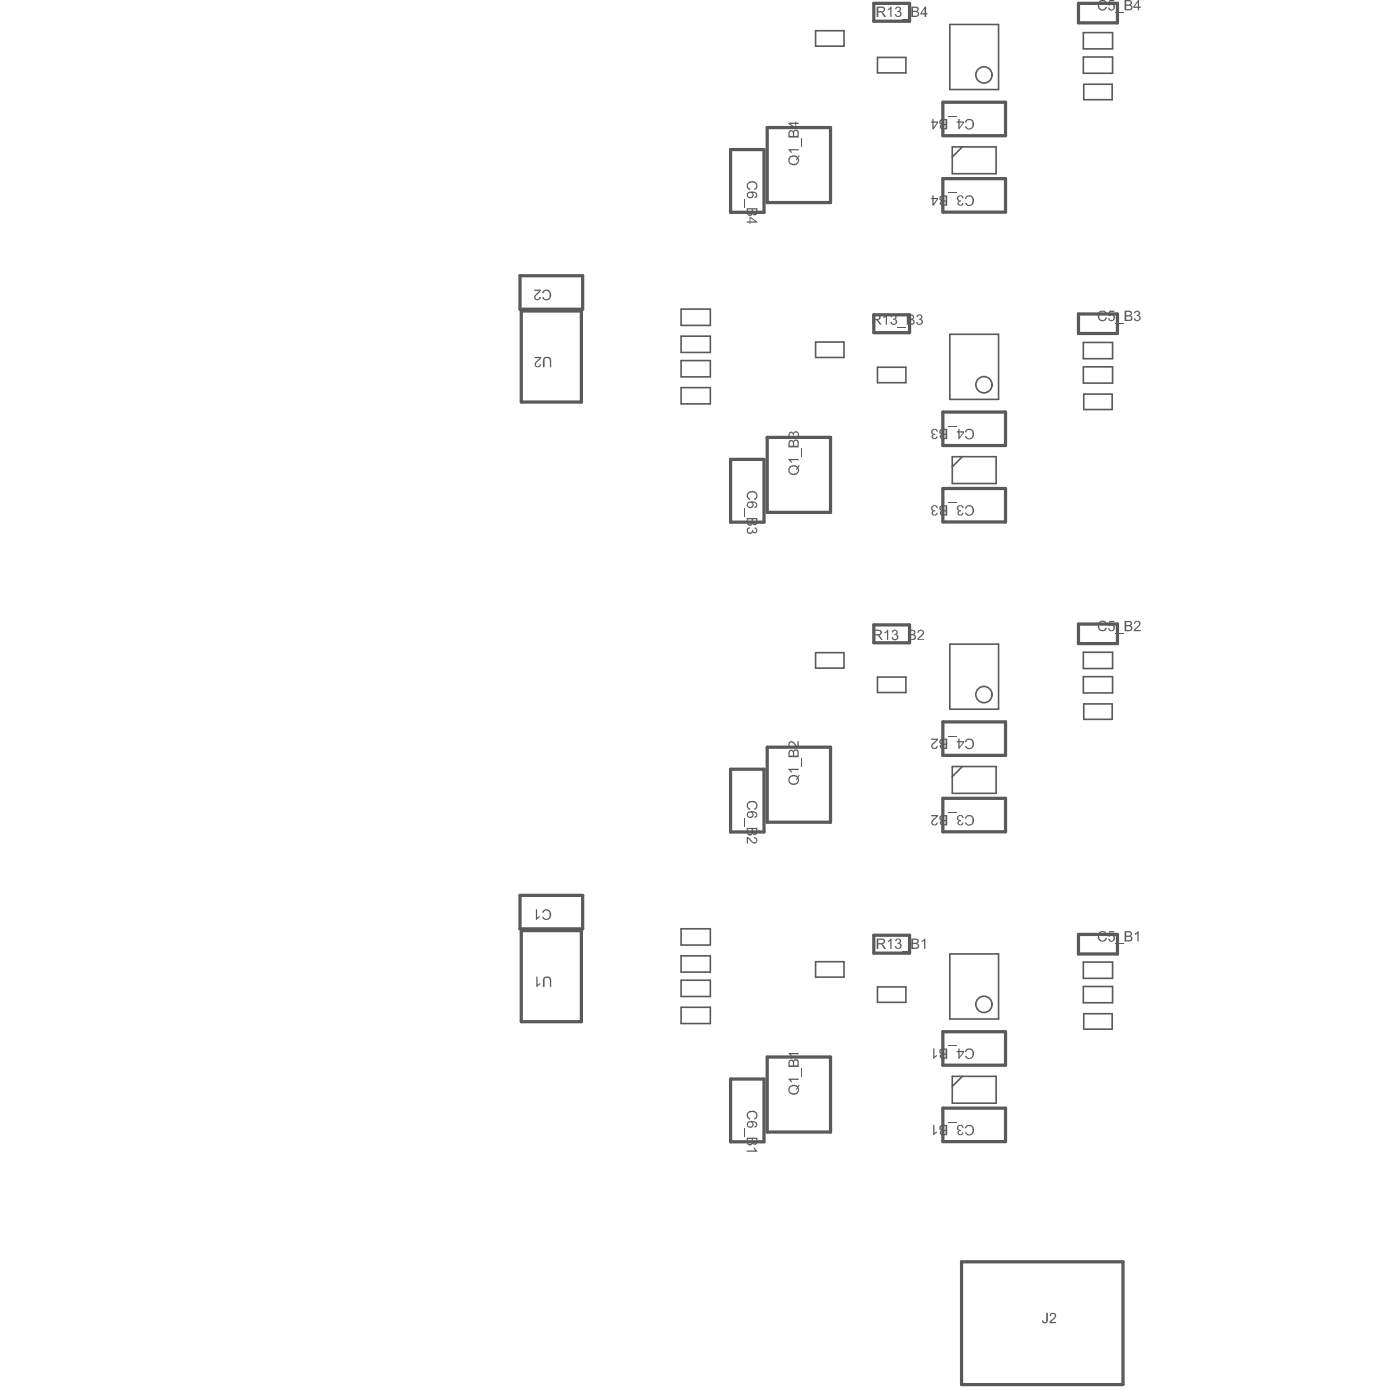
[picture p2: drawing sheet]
<svg xmlns="http://www.w3.org/2000/svg" width="286mm" height="284mm" viewBox="0 0 286 284" stroke-linecap="round" stroke-linejoin="round" font-family="sans-serif">
<g fill="none" stroke="#5a5a5a" stroke-width=".66">
<path d="M178.8 .7h7.3v3.6h-7.3zM220.7 .7h7.9v4h-7.9zM149.5 30.6h6.8v12.8h-6.8zM157 26.1h12.9v15.3h-12.9zM192.9 20.9h12.8v6.9h-12.8zM192.9 36.5h12.8v6.9h-12.8zM106.4 56.4h12.8v6.9h-12.8zM106.7 63.6h12.3v18.6h-12.3zM178.8 64.4h7.3v3.7h-7.3zM220.7 64.2h7.9v4h-7.9zM149.5 94h6.8v12.8h-6.8zM157 89.5h12.9v15.3h-12.9z"/>
<path d="M192.9 84.3h12.8v6.8h-12.8zM192.9 99.9h12.8v6.9h-12.8zM178.8 127.8h7.3v3.7h-7.3zM220.7 127.7h7.9v4h-7.9zM149.5 157.4h6.8v12.8h-6.8zM157 152.8h12.9v15.4h-12.9zM192.9 147.7h12.8v6.8h-12.8zM192.9 163.3h12.8v6.9h-12.8zM106.4 183.2h12.8v6.8h-12.8zM106.7 190.4h12.3v18.6h-12.3zM178.8 191.3h7.3v3.7h-7.3zM220.7 191.2h7.9v3.9h-7.9z"/>
<path d="M157 216.2h12.9v15.4h-12.9zM192.9 211h12.8v6.9h-12.8zM149.5 220.7h6.8v12.9h-6.8zM192.9 226.7h12.8v6.8h-12.8zM196.7 258.1h33.1v25.1h-33.1z"/>
</g>
<g fill="none" stroke="#5a5a5a" stroke-width=".33">
<path d="M166.9 6.3h5.8v3.1h-5.8zM179.5 11.7h5.9v3.2h-5.9zM194.3 5h10v13.3h-10zM221.7 6.7h5.9v3.3h-5.9zM221.7 11.7h5.9v3.3h-5.9zM221.7 17.2h5.9v3.2h-5.9zM194.8 30h9v5.5h-9zM196.9 30l-2.1 2.1M139.4 63.2h5.9v3.4h-5.9zM139.4 68.8h5.9v3.3h-5.9zM139.4 73.8h5.9v3.3h-5.9zM139.4 79.3h5.9v3.3h-5.9z"/>
<path d="M166.9 70h5.8v3.1h-5.8zM179.5 75.1h5.9v3.2h-5.9zM194.3 68.4h10v13.3h-10zM221.7 70.1h5.9v3.3h-5.9zM221.7 75h5.9v3.4h-5.9zM194.8 93.4h9v5.5h-9zM196.9 93.4l-2.1 2.1M221.7 80.6h5.9v3.2h-5.9zM166.9 133.5h5.8v3.2h-5.8zM179.5 138.5h5.9v3.2h-5.9zM194.3 131.8h10v13.3h-10zM221.7 133.4h5.9v3.4h-5.9z"/>
<path d="M221.7 138.4h5.9v3.3h-5.9zM194.8 156.8h9v5.5h-9zM196.9 156.8l-2.1 2.1M221.7 144h5.9v3.2h-5.9zM139.4 190h5.9v3.3h-5.9zM139.4 195.5h5.9v3.4h-5.9zM166.9 196.7h5.8v3.2h-5.8zM194.3 195.1h10v13.4h-10zM221.7 196.8h5.9v3.3h-5.9zM139.4 200.5h5.9v3.3h-5.9zM139.4 206h5.9v3.4h-5.9zM179.5 201.9h5.9v3.1h-5.9z"/>
<path d="M221.7 201.8h5.9v3.3h-5.9zM221.7 207.4h5.9v3.1h-5.9zM194.8 220.2h9v5.5h-9zM196.9 220.2l-2.1 2"/>
</g>
<g fill="#5a5a5a">
<path d="M214.1 268.6h.3v1.4a.59 .59 0 0 1-.5 .7 .59 .59 0 0 1-.7-.6h.3l.1 .2a.31 .31 0 0 0 .4 .1 .31 .31 0 0 0 .1-.4z"/>
<path d="M215 268.6a.69 .69 0 0 1 1 .2 .69 .69 0 0 1-.3 1l-.6 .6h1v.3h-1.4v-.3l.4-.4a1.08 1.08 0 0 0 .7-1 .47 .47 0 0 0-.5-.2 .47 .47 0 0 0-.3 .4l-.3-.1z"/>
<path d="M153.2 163.9h.2a1.03 1.03 0 0 1 1.3 .2 1.03 1.03 0 0 1 .1 1.3l-.2 .2h-.2l-.1-.2a.7 .7 0 0 0 .3-.9 .7 .7 0 0 0-.9-.4 .64 .64 0 0 0-.7 .6 .64 .64 0 0 0 .5 .7v.3a1.01 1.01 0 0 1-.7-.8 1.01 1.01 0 0 1 .4-1z"/>
<path d="M152.3 167.4h.1v1.8h-.1z"/>
<path d="M152.8 171.2l.4 .1 .4 .4a.94 .94 0 0 0 1 .5l.1-.5-.4-.2v-.3a.69 .69 0 0 1 .7 .8 .69 .69 0 0 1-.9 .6l-1-1.1-.1 1.1h-.2z"/>
<path d="M153.2 100.6h.2a1.03 1.03 0 0 1 1.3 .1 1.03 1.03 0 0 1 .1 1.3l-.2 .3h-.2l-.1-.3a.7 .7 0 0 0 .3-.9 .7 .7 0 0 0-.9-.4 .64 .64 0 0 0-.7 .6 .64 .64 0 0 0 .5 .7v.3a1.01 1.01 0 0 1-.7-.8 1.01 1.01 0 0 1 .4-.9z"/>
<path d="M152.3 104h.1v1.8h-.1z"/>
<path d="M153 107.9l.4-.1 .1 .3a.45 .45 0 0 0-.6 .4 .45 .45 0 0 0 .6 .5 .45 .45 0 0 0 .3-.7l.3 .1a.36 .36 0 0 0 .2 .5 .36 .36 0 0 0 .5-.3 .36 .36 0 0 0-.4-.4v-.4a.64 .64 0 0 1 .6 .8 .64 .64 0 0 1-.8 .5l-.2-.3a.63 .63 0 0 1-.9 .4 .63 .63 0 0 1-.2-.9z"/>
<path d="M161.3 157.3h2.1v.2h-1.6l.3 .4-.3 .1z"/>
<path d="M163.8 155.1h.2v1.7h-.2z"/>
<path d="M161.6 151.7a1.12 1.12 0 0 1 1.2 .6l.4 .3v-1h.2v1.4l-.4-.1-.3-.4a.91 .91 0 0 0-1.1-.6v.3a.26 .26 0 0 0-.1 .3 .26 .26 0 0 0 .3 .1l.2 .1-.1 .3a.71 .71 0 0 1-.6-.6 .71 .71 0 0 1 .3-.7z"/>
<path d="M161.3 93.9h2.1v.2h-1.6l.3 .5h-.3z"/>
<path d="M163.8 91.7h.2v1.7h-.2z"/>
<path d="M161.6 88.3h.5l.1 .3a.67 .67 0 0 1 1.2-.1 .67 .67 0 0 1-.5 1.1l-.1-.3a.42 .42 0 0 0 .4-.5 .42 .42 0 0 0-.6-.2l-.2 .1v.4h-.2a.38 .38 0 0 0-.2-.5 .38 .38 0 0 0-.5 .3 .38 .38 0 0 0 .4 .4v.3a.7 .7 0 0 1-.5-.6 .7 .7 0 0 1 .2-.7z"/>
<path d="M181.7 1.8l.7-.4v2.1h-.2v-1.7l-.5 .3z"/>
<path d="M183.3 1.4a.6 .6 0 0 1 .9 .1 .6 .6 0 0 1-.1 .9 .5 .5 0 0 1 .4 .4 .5 .5 0 0 1-.2 .5 .66 .66 0 0 1-.8 .2 .66 .66 0 0 1-.4-.6h.2a.43 .43 0 0 0 .6 .4 .43 .43 0 0 0 .3-.6 .43 .43 0 0 0-.6-.2l.1-.3a.33 .33 0 0 0 .4-.3 .33 .33 0 0 0-.3-.3 .33 .33 0 0 0-.4 .3h-.3z"/>
<path d="M184.6 3.9h1.7v.2h-1.7z"/>
<path d="M197.8 230.2h.1a1.04 1.04 0 0 1 1.3 .4 1.04 1.04 0 0 1-.2 1.4 .85 .85 0 0 1-.9 .3 .85 .85 0 0 1-.7-.7h.3a.72 .72 0 0 0 1 .3 .72 .72 0 0 0 .3-.9 .64 .64 0 0 0-.6-.7 .64 .64 0 0 0-.7 .6l-.3-.1v-.2z"/>
<path d="M196 230.2a.74 .74 0 0 1 1.2 .5h-.3a.43 .43 0 0 0-.5-.4 .43 .43 0 0 0-.3 .6 .43 .43 0 0 0 .6 .2l-.1 .3a.35 .35 0 0 0-.4 .3 .35 .35 0 0 0 .3 .4 .35 .35 0 0 0 .3-.5l.4 .1a.65 .65 0 0 1-.8 .5 .65 .65 0 0 1-.5-.7l.3-.2a.61 .61 0 0 1-.5-.5 .61 .61 0 0 1 .3-.6z"/>
<path d="M194 229.5h1.7v.2h-1.7z"/>
<path d="M190.9 230.1h.3v1.7l.5-.3v.2l-.6 .5h-.2z"/>
<path d="M197.8 166.8h.1a1.04 1.04 0 0 1 1.3 .5 1.04 1.04 0 0 1-.2 1.3 .85 .85 0 0 1-.9 .3 .85 .85 0 0 1-.7-.7h.3a.72 .72 0 0 0 1 .4 .72 .72 0 0 0 .3-1 .64 .64 0 0 0-.6-.6 .64 .64 0 0 0-.7 .5l-.3-.1v-.2z"/>
<path d="M196 166.8a.74 .74 0 0 1 1.2 .5h-.3a.43 .43 0 0 0-.5-.4 .43 .43 0 0 0-.3 .6 .43 .43 0 0 0 .6 .2l-.1 .3a.35 .35 0 0 0-.4 .3 .35 .35 0 0 0 .3 .4 .35 .35 0 0 0 .3-.5l.4 .1a.65 .65 0 0 1-.8 .5 .65 .65 0 0 1-.5-.7l.3-.2a.61 .61 0 0 1-.5-.5 .61 .61 0 0 1 .3-.6z"/>
<path d="M194 166.1h1.7v.2h-1.7z"/>
<path d="M190.5 166.7h1.5l-.1 .4-.5 .5a.74 .74 0 0 0-.5 .8v.1a.4 .4 0 0 0 .5 .1 .4 .4 0 0 0 .2-.4h.3a.68 .68 0 0 1-1.1 .6 .68 .68 0 0 1 .1-1.2l.6-.6h-1z"/>
<path d="M197.8 103.4h.1a1.04 1.04 0 0 1 1.3 .5 1.04 1.04 0 0 1-.2 1.3 .85 .85 0 0 1-.9 .3 .85 .85 0 0 1-.7-.6h.3a.72 .72 0 0 0 1 .3 .72 .72 0 0 0 .3-1 .64 .64 0 0 0-.6-.6 .64 .64 0 0 0-.7 .5l-.3-.1v-.1z"/>
<path d="M196 103.4a.74 .74 0 0 1 1.2 .5h-.3a.43 .43 0 0 0-.5-.4 .43 .43 0 0 0-.3 .6 .43 .43 0 0 0 .6 .3l-.1 .2a.35 .35 0 0 0-.4 .3 .35 .35 0 0 0 .3 .4 .35 .35 0 0 0 .3-.4l.4 .1a.65 .65 0 0 1-.8 .5 .65 .65 0 0 1-.5-.8l.3-.2a.61 .61 0 0 1-.5-.5 .61 .61 0 0 1 .3-.6z"/>
<path d="M194 102.8h1.7v.1h-1.7z"/>
<path d="M190.8 103.4a.66 .66 0 0 1 .7-.1 .66 .66 0 0 1 .4 .6h-.3a.41 .41 0 0 0-.5-.3 .41 .41 0 0 0-.3 .5 .41 .41 0 0 0 .6 .3v.2a.36 .36 0 0 0-.5 .3 .36 .36 0 0 0 .3 .4 .36 .36 0 0 0 .4-.3h.3a.64 .64 0 0 1-.7 .5 .64 .64 0 0 1-.6-.7l.3-.3a.61 .61 0 0 1-.4-.5 .61 .61 0 0 1 .3-.6z"/>
<path d="M197.8 40.1h.1a1.04 1.04 0 0 1 1.3 .4 1.04 1.04 0 0 1-.2 1.3 .85 .85 0 0 1-.9 .4 .85 .85 0 0 1-.7-.7h.3a.72 .72 0 0 0 1 .3 .72 .72 0 0 0 .3-1 .64 .64 0 0 0-.6-.6 .64 .64 0 0 0-.7 .5l-.3-.1v-.1z"/>
<path d="M196 40.1a.74 .74 0 0 1 1.2 .5h-.3a.43 .43 0 0 0-.5-.4 .43 .43 0 0 0-.3 .5 .43 .43 0 0 0 .6 .3l-.1 .2a.35 .35 0 0 0-.4 .4 .35 .35 0 0 0 .3 .3 .35 .35 0 0 0 .3-.4l.4 .1a.65 .65 0 0 1-.8 .5 .65 .65 0 0 1-.5-.8l.3-.1a.61 .61 0 0 1-.5-.5 .61 .61 0 0 1 .3-.6z"/>
<path d="M194 39.4h1.7v.1h-1.7z"/>
<path d="M197.8 214.6h.1a1.04 1.04 0 0 1 1.3 .4 1.04 1.04 0 0 1-.2 1.3 .85 .85 0 0 1-.9 .4 .85 .85 0 0 1-.7-.7h.3a.72 .72 0 0 0 1 .3 .72 .72 0 0 0 .3-1 .64 .64 0 0 0-.6-.6 .64 .64 0 0 0-.7 .5l-.3-.1v-.1z"/>
<path d="M194 213.9h1.7v.2h-1.7z"/>
<path d="M190.9 214.5h.3v1.7l.5-.4v.3l-.6 .5h-.2z"/>
<path d="M197.8 151.2h.1a1.04 1.04 0 0 1 1.3 .4 1.04 1.04 0 0 1-.2 1.4 .85 .85 0 0 1-.9 .3 .85 .85 0 0 1-.7-.7h.3a.72 .72 0 0 0 1 .3 .72 .72 0 0 0 .3-1 .64 .64 0 0 0-.6-.6 .64 .64 0 0 0-.7 .6l-.3-.1v-.2z"/>
<path d="M194 150.5h1.7v.2h-1.7z"/>
<path d="M190.5 151.1h1.5l-.1 .3-.5 .5a.74 .74 0 0 0-.5 .9v.1a.4 .4 0 0 0 .5 .1 .4 .4 0 0 0 .2-.4h.3a.68 .68 0 0 1-1.1 .5 .68 .68 0 0 1 .1-1.2l.6-.6h-1z"/>
<path d="M197.8 87.8h.1a1.04 1.04 0 0 1 1.3 .5 1.04 1.04 0 0 1-.2 1.3 .85 .85 0 0 1-.9 .3 .85 .85 0 0 1-.7-.7h.3a.72 .72 0 0 0 1 .4 .72 .72 0 0 0 .3-1 .64 .64 0 0 0-.6-.6 .64 .64 0 0 0-.7 .5l-.3-.1v-.2z"/>
<path d="M194 87.1h1.7v.2h-1.7z"/>
<path d="M190.8 87.8a.66 .66 0 0 1 .7-.1 .66 .66 0 0 1 .4 .6h-.3a.41 .41 0 0 0-.5-.4 .41 .41 0 0 0-.3 .6 .41 .41 0 0 0 .6 .2v.3a.36 .36 0 0 0-.5 .3 .36 .36 0 0 0 .3 .4 .36 .36 0 0 0 .4-.4h.3a.64 .64 0 0 1-.7 .5 .64 .64 0 0 1-.6-.6l.3-.3a.61 .61 0 0 1-.4-.5 .61 .61 0 0 1 .3-.6z"/>
<path d="M197.8 24.4h.1a1.04 1.04 0 0 1 1.3 .5 1.04 1.04 0 0 1-.2 1.3 .85 .85 0 0 1-.9 .3 .85 .85 0 0 1-.7-.6h.3a.72 .72 0 0 0 1 .3 .72 .72 0 0 0 .3-1 .64 .64 0 0 0-.6-.6 .64 .64 0 0 0-.7 .5l-.3-.1v-.2z"/>
<path d="M194 23.7h1.7v.2h-1.7z"/>
<path d="M225 190.6h.1a.92 .92 0 0 1 1.4 .5h-.4a.61 .61 0 0 0-.6-.4 .61 .61 0 0 0-.5 .6 .75 .75 0 0 0 .1 .8 .75 .75 0 0 0 .8 .2l.3-.5 .3 .1a.91 .91 0 0 1-1.4 .6 1.25 1.25 0 0 1-.1-1.9z"/>
<path d="M227 190.5h1v.2h-.8l-.1 .6a.72 .72 0 0 1 1 .3 .72 .72 0 0 1-.3 1 .72 .72 0 0 1-1-.4l-.1-.1 .3-.1a.46 .46 0 0 0 .7 .3 .46 .46 0 0 0-.1-.8l-.4-.1-.2 .3-.2-.1z"/>
<path d="M228.2 193h1.7v.2h-1.7z"/>
<path d="M232.3 190.9l.7-.4v2.1h-.3v-1.6l-.5 .2z"/>
<path d="M224.9 127.2a.96 .96 0 0 1 1.5 .2l.1 .2h-.4a.61 .61 0 0 0-.7-.4 .61 .61 0 0 0-.4 .7h-.1a.85 .85 0 0 0 .4 .9 .65 .65 0 0 0 .9-.4h.3a.97 .97 0 0 1-1.3 .7 .97 .97 0 0 1-.6-1.2z"/>
<path d="M227 127h1v.3h-.8l-.1 .6a.7 .7 0 0 1 1 .5 .7 .7 0 0 1-.9 .7l-.5-.4v-.2h.3a.46 .46 0 0 0 .7 .3 .46 .46 0 0 0 0-.7l-.1-.2-.8 .2z"/>
<path d="M228.2 129.5h1.7v.2h-1.7z"/>
<path d="M232.2 127.1a.67 .67 0 0 1 .9 0 .67 .67 0 0 1 .1 .8l-.9 1h1.1v.2h-1.4a.88 .88 0 0 1 .6-.8 .86 .86 0 0 0 .4-1l-.4-.1-.3 .4h-.3z"/>
<path d="M225 63.6h.1a.92 .92 0 0 1 1.4 .5h-.4a.68 .68 0 0 0-.7-.3 .68 .68 0 0 0-.5 .7 .73 .73 0 0 0 .3 .8 .73 .73 0 0 0 .9-.1l.1-.3 .3 .1a.94 .94 0 0 1-1.1 .7 .94 .94 0 0 1-.8-1.1l.1-.6z"/>
<path d="M227 63.5h1v.3h-.8l-.1 .6a.73 .73 0 0 1 .9 .2 .73 .73 0 0 1-.1 1 .89 .89 0 0 1-1.2-.4l.3-.1a.46 .46 0 0 0 .7 .3 .46 .46 0 0 0-.1-.8 .37 .37 0 0 0-.6 .1l-.2-.1z"/>
<path d="M228.2 66.1h1.7v.2h-1.7z"/>
<path d="M232.3 63.6a.58 .58 0 0 1 .9 .1 .58 .58 0 0 1-.2 .9 .56 .56 0 0 1 .4 .6 .56 .56 0 0 1-.6 .5 .74 .74 0 0 1-.8-.5l.3-.1a.43 .43 0 0 0 .5 .4 .43 .43 0 0 0 .3-.6 .43 .43 0 0 0-.5-.3v-.1a.38 .38 0 0 0 .4-.3 .38 .38 0 0 0-.3-.5 .38 .38 0 0 0-.4 .4h-.3z"/>
<path d="M225 .1h.1a.92 .92 0 0 1 1.4 .5l-.4 .1a.66 .66 0 0 0-.7-.4 .66 .66 0 0 0-.5 .7 .74 .74 0 0 0 .8 .9l.4-.1 .1-.4h.3a.94 .94 0 0 1-1.1 .8 .94 .94 0 0 1-.8-1.1 .85 .85 0 0 1 .4-.9z"/>
<path d="M227 0h1v.3h-.8l-.1 .5a.72 .72 0 0 1 1.1 .7 .72 .72 0 0 1-1.2 .5l-.3-.3 .3-.2a.46 .46 0 0 0 .6 .4 .46 .46 0 0 0 .3-.6 .46 .46 0 0 0-.7-.3l-.2 .2-.2-.1z"/>
<path d="M228.2 2.5h1.7v.2h-1.7z"/>
<path d="M153.2 227.3h.2a1.03 1.03 0 0 1 1.3 .1 1.03 1.03 0 0 1 .1 1.4l-.2 .2h-.2l-.1-.2a.7 .7 0 0 0 .3-1 .7 .7 0 0 0-.9-.3 .64 .64 0 0 0-.7 .5 .64 .64 0 0 0 .5 .8v.3a1.01 1.01 0 0 1-.7-.8 1.01 1.01 0 0 1 .4-1z"/>
<path d="M152.3 230.8h.1v1.8h-.1z"/>
<path d="M152.8 235.3h1.7l-.4-.5h.3l.6 .8h-2.2z"/>
<path d="M153.2 37.2h.2a1.03 1.03 0 0 1 1.3 .1 1.03 1.03 0 0 1 .1 1.3l-.2 .3h-.2l-.1-.3a.7 .7 0 0 0 .3-.9 .7 .7 0 0 0-.9-.3 .64 .64 0 0 0-.7 .5 .64 .64 0 0 0 .5 .7v.4a1.01 1.01 0 0 1-.7-.9 1.01 1.01 0 0 1 .4-.9z"/>
<path d="M152.3 40.6h.1v1.8h-.1z"/>
<path d="M161.3 220.6h2.1v.3h-1.6l.3 .4-.3 .1z"/>
<path d="M163.8 218.4h.2v1.7h-.2z"/>
<path d="M161.3 215.4h2.1v.3h-1.6l.3 .3v.2h-.3z"/>
<path d="M161.3 30.5h2.1v.3h-1.6l.3 .4-.3 .1z"/>
<path d="M163.8 28.3h.2v1.7h-.2z"/>
<path d="M181.7 192.4l.7-.4v2.1h-.2v-1.7l-.5 .4z"/>
<path d="M183.3 192.1a.6 .6 0 0 1 .9 0 .6 .6 0 0 1 0 .8h-.1a.68 .68 0 0 1 .1 1.1 .68 .68 0 0 1-1.1-.3v-.2h.2a.41 .41 0 0 0 .5 .4 .41 .41 0 0 0 .3-.5 .41 .41 0 0 0-.5-.3l.1-.3a.33 .33 0 0 0 .4-.2 .33 .33 0 0 0-.3-.4 .33 .33 0 0 0-.4 .3h-.3z"/>
<path d="M184.6 194.5h1.7v.2h-1.7z"/>
<path d="M188.7 192.4l.6-.4v2.1h-.2v-1.7l-.5 .4z"/>
<path d="M181 129.3l.7-.5v2.1h-.2v-1.6l-.5 .3z"/>
<path d="M182.8 128.9a.57 .57 0 0 1 .8 .1 .57 .57 0 0 1-.2 .8 .63 .63 0 0 1 .4 .8 .63 .63 0 0 1-.8 .4l-.5-.4-.1-.2 .3-.1a.45 .45 0 0 0 .4 .5 .45 .45 0 0 0 .4-.5 .45 .45 0 0 0-.6-.3l.1-.3a.36 .36 0 0 0 .5-.3 .36 .36 0 0 0-.4-.4 .36 .36 0 0 0-.3 .4h-.3v-.3z"/>
<path d="M183.9 131.3h1.7v.2h-1.7z"/>
<path d="M188 128.9a.7 .7 0 0 1 .9 .1 .7 .7 0 0 1-.1 1l-.6 .4-.1 .3h1v.2h-1.5l.4-.6a1.27 1.27 0 0 0 .8-1l-.4-.3a.34 .34 0 0 0-.4 .5h-.3z"/>
<path d="M180.7 64.8l.8-.5v2.1h-.3v-1.6l-.3 .3h-.2z"/>
<path d="M182.4 64.4a.6 .6 0 0 1 .8 0 .6 .6 0 0 1 .1 .8l-.1 .1a.56 .56 0 0 1 .4 .6 .56 .56 0 0 1-.6 .5 .74 .74 0 0 1-.8-.5l.2-.1a.43 .43 0 0 0 .5 .4 .43 .43 0 0 0 .4-.5 .43 .43 0 0 0-.6-.3l.1-.2a.38 .38 0 0 0 .4-.3 .38 .38 0 0 0-.4-.4l-.2 .1-.1 .3-.3-.1z"/>
<path d="M183.7 66.8h1.7v.2h-1.7z"/>
<path d="M187.7 64.4a.58 .58 0 0 1 .9 .1 .58 .58 0 0 1-.2 .8 .53 .53 0 0 1 .4 .5 .53 .53 0 0 1-.3 .5 .64 .64 0 0 1-1-.4l.2-.1a.41 .41 0 0 0 .5 .4 .41 .41 0 0 0 .3-.5 .41 .41 0 0 0-.5-.3v-.2a.37 .37 0 0 0 .4-.2 .37 .37 0 0 0-.2-.4h-.3l-.2 .3-.2-.1z"/>
<path d="M111.3 73.1a.9 .9 0 0 1 1-.1 .9 .9 0 0 1 .5 .9v1.2h-.3v-1.2a.57 .57 0 0 0-.4-.6 .57 .57 0 0 0-.7 .3v1.5h-.3v-1.5z"/>
<path d="M109.4 73h1.3l-.1 .5-.4 .3a.99 .99 0 0 0-.5 1.1h.6l.1-.4h.3a.69 .69 0 0 1-.8 .6 .69 .69 0 0 1-.5-.8l1-1h-1z"/>
<path d="M111.3 199.9a.9 .9 0 0 1 1-.1 .9 .9 0 0 1 .5 .9v1.2h-.3v-1.3a.57 .57 0 0 0-.4-.6 .57 .57 0 0 0-.7 .4v1.5h-.3v-1.5z"/>
<path d="M109.7 199.8h.3v1.7l.6-.4v.3l-.5 .2-.1 .3h-.3z"/>
<path d="M111.2 59.4h.1a.99 .99 0 0 1 1 0 .99 .99 0 0 1 .5 1 .96 .96 0 0 1-.8 1 .96 .96 0 0 1-1.1-.6h.3a.7 .7 0 0 0 .9 .3 .7 .7 0 0 0 .3-.9 .64 .64 0 0 0-.5-.7 .64 .64 0 0 0-.7 .5l-.3-.1z"/>
<path d="M109.3 59.2h1.4l-.1 .5-.4 .4a.95 .95 0 0 0-.5 1l.5 .1 .1-.4h.4a.67 .67 0 0 1-.9 .6 .67 .67 0 0 1-.3-1.1l.8-.8h-1z"/>
<path d="M111.2 186.2h.1a.99 .99 0 0 1 1 0 .99 .99 0 0 1 .5 1 .96 .96 0 0 1-.8 1 .96 .96 0 0 1-1.1-.6l.3-.1a.7 .7 0 0 0 .9 .4 .7 .7 0 0 0 .3-1 .64 .64 0 0 0-.5-.7 .64 .64 0 0 0-.7 .6l-.3-.1z"/>
<path d="M109.7 186h.2v1.7l.5-.4v.4l-.6 .5h-.1z"/>
<path d="M153 166.1h.2a1.36 1.36 0 0 1 1.8 .5l-.3 .6-.3 .1v-.2a.46 .46 0 0 0 .3-.6 .46 .46 0 0 0-.6-.3h-.2a.64 .64 0 0 1 .1 1 .64 .64 0 0 1-1 0l-.2-.4v-.3zM153 166.6a.5 .5 0 0 0 1 0 .5 .5 0 0 0-1 0z"/>
<path d="M154.1 169.6v.5a.35 .35 0 0 0 .3 .4 .35 .35 0 0 0 .3-.4v-.5zM153 169.6v.6a.39 .39 0 0 0 .5 .4 .39 .39 0 0 0 .3-.5v-.5zM152.8 169.3h2.2v.9a.55 .55 0 0 1-.4 .6 .55 .55 0 0 1-.6-.3 .58 .58 0 0 1-.7 .4 .58 .58 0 0 1-.4-.7z"/>
<path d="M153 102.7h.2a1.36 1.36 0 0 1 1.8 .5l-.3 .7h-.3v-.2a.46 .46 0 0 0 .3-.6 .46 .46 0 0 0-.6-.3h-.2a.64 .64 0 0 1 .1 1 .64 .64 0 0 1-1 0l-.2-.4v-.3zM153 103.3a.5 .5 0 0 0 1 0 .5 .5 0 0 0-1 0z"/>
<path d="M154.1 106.2v.5a.35 .35 0 0 0 .3 .5 .35 .35 0 0 0 .3-.5v-.5zM153 106.2v.6a.39 .39 0 0 0 .5 .4 .39 .39 0 0 0 .3-.5v-.5zM152.8 106h2.2v.8a.55 .55 0 0 1-.4 .6 .55 .55 0 0 1-.6-.2 .58 .58 0 0 1-.7 .3 .58 .58 0 0 1-.4-.7z"/>
<path d="M161.9 158.9a.8 .8 0 0 0-.2 1 .8 .8 0 0 0 1 .3 .65 .65 0 0 0 .5-.9l-.1 .2h-.3l.3-.4a1.17 1.17 0 0 0-1.2-.2zM161.6 158.8a1.36 1.36 0 0 1 1.7 .1l.1-.4h.2l-.1 .3a.41 .41 0 0 0 0 .7 1.1 1.1 0 0 1-1.5 1 1.1 1.1 0 0 1-.4-1.7z"/>
<path d="M161.6 153.7v.9h.6v-.7a.27 .27 0 0 0-.2-.3 .27 .27 0 0 0-.4 .1zM162.7 153.5l-.2 .2v.9h.7v-.9l-.2-.2zM161.6 153.4h.5l.2 .2a.59 .59 0 0 1 .8-.3 .59 .59 0 0 1 .3 .8v.8h-2.1v-1z"/>
<path d="M161.9 95.5a.8 .8 0 0 0-.2 1.1 .8 .8 0 0 0 1 .2 .65 .65 0 0 0 .5-.9l-.1 .3-.3-.1 .3-.4a1.17 1.17 0 0 0-1.2-.2zM161.6 95.4a1.36 1.36 0 0 1 1.7 .1l.1-.3h.2l-.1 .2a.41 .41 0 0 0 0 .7 1.1 1.1 0 0 1-1.5 1.1 1.1 1.1 0 0 1-.4-1.8z"/>
<path d="M161.6 90.3v.9h.6v-.7a.27 .27 0 0 0-.2-.3 .27 .27 0 0 0-.4 .1zM162.7 90.2l-.2 .1v.9h.7v-.9l-.2-.1zM161.6 90h.5l.2 .3a.59 .59 0 0 1 .8-.4 .59 .59 0 0 1 .3 .8v.8h-2.1v-1z"/>
<path d="M179.7 1.6v.7h.6a.36 .36 0 0 0 .5-.3 .36 .36 0 0 0-.4-.4zM179.4 1.4h1a.57 .57 0 0 1 .7 .4 .57 .57 0 0 1-.5 .7h-.1l.4 .3 .4 .7h-.4l-.6-1h-.6v1h-.3z"/>
<path d="M186.8 1.6v.6h.5a.33 .33 0 0 0 .4-.4 .33 .33 0 0 0-.5-.2zM186.8 2.5v.7h.5a.4 .4 0 0 0 .5-.4 .4 .4 0 0 0-.5-.3zM186.5 1.4h.8a.54 .54 0 0 1 .6 .3 .54 .54 0 0 1-.3 .7 .58 .58 0 0 1 .5 .7 .58 .58 0 0 1-.8 .4h-.8z"/>
<path d="M189.2 1.8l-.6 .9h.6zM189.3 1.4h.2v1.3h.3v.3h-.3v.5h-.3v-.5h-.9v-.3z"/>
<path d="M192.7 231.4l-.1 .1a.32 .32 0 0 0 .1 .4 .32 .32 0 0 0 .3 .1h.5v-.6zM192.5 230.4v.1a.29 .29 0 0 0 0 .4 .29 .29 0 0 0 .3 .1l.7 .1v-.7zM192.5 230.2l1.3-.1v2.1h-.8a.55 .55 0 0 1-.7-.3 .55 .55 0 0 1 .2-.7 .59 .59 0 0 1 0-1z"/>
<path d="M192.7 168l-.1 .2a.32 .32 0 0 0 .1 .3 .32 .32 0 0 0 .3 .1h.5v-.6zM192.5 167.1v.1a.29 .29 0 0 0 0 .3 .29 .29 0 0 0 .3 .2h.7v-.7zM192.5 166.8l1.3-.1v2.1h-.8a.55 .55 0 0 1-.7-.3 .55 .55 0 0 1 .2-.7 .59 .59 0 0 1 0-1z"/>
<path d="M192.7 104.6l-.1 .2a.32 .32 0 0 0 .1 .3 .32 .32 0 0 0 .3 .1h.5v-.6zM192.5 103.7v.1a.29 .29 0 0 0 0 .3 .29 .29 0 0 0 .3 .2l.7 .1v-.8zM192.5 103.4l1.3-.1v2.2h-.8a.55 .55 0 0 1-.7-.4 .55 .55 0 0 1 .2-.7 .59 .59 0 0 1 0-1z"/>
<path d="M192.7 41.2l-.1 .2a.32 .32 0 0 0 .1 .4 .32 .32 0 0 0 .3 0h.5v-.6zM192.5 40.3v.1a.29 .29 0 0 0 0 .3 .29 .29 0 0 0 .3 .2l.7 .1v-.8zM192.5 40.1l1.3-.1v2.1h-.8a.55 .55 0 0 1-.7-.3 .55 .55 0 0 1 .2-.7 .59 .59 0 0 1 0-1z"/>
<path d="M191 40.7v1l.7-1zM190.8 40h.2v.5h1v.2l-1 1.4h-.2v-1.4h-.3v-.2h.3z"/>
<path d="M196.3 215.2v1l.7-1zM196.1 214.5h.2v.5h1v.2l-1 1.4h-.2v-1.4h-.3v-.2h.3z"/>
<path d="M192.7 215.7l-.1 .2a.32 .32 0 0 0 .1 .4 .32 .32 0 0 0 .3 0h.5v-.6zM192.5 214.8v.1a.29 .29 0 0 0 0 .4 .29 .29 0 0 0 .3 .1l.7 .1v-.8zM192.5 214.6l1.3-.1v2.1h-.8a.55 .55 0 0 1-.7-.3 .55 .55 0 0 1 .2-.7 .59 .59 0 0 1 0-1z"/>
<path d="M196.3 151.9v.9l.7-.9zM196.1 151.1h.2v.5h1v.3l-1 1.3h-.2v-1.3h-.3v-.3h.3z"/>
<path d="M192.7 152.4l-.1 .1a.32 .32 0 0 0 .1 .4 .32 .32 0 0 0 .3 .1h.5v-.6zM192.5 151.4v.1a.29 .29 0 0 0 0 .4 .29 .29 0 0 0 .3 .1l.7 .1v-.8zM192.5 151.2l1.3-.1v2.1h-.8a.55 .55 0 0 1-.7-.3 .55 .55 0 0 1 .2-.7 .59 .59 0 0 1 0-1z"/>
<path d="M196.3 88.5v.9l.7-.9zM196.1 87.7h.2v.5h1v.3l-1 1.3h-.2v-1.3h-.3v-.3h.3z"/>
<path d="M192.7 89l-.1 .2a.32 .32 0 0 0 .1 .3 .32 .32 0 0 0 .3 .1h.5v-.6zM192.5 88.1a.29 .29 0 0 0 0 .4 .29 .29 0 0 0 .3 .1l.7 .1v-.7zM192.5 87.8l1.3-.1v2.1h-.8a.55 .55 0 0 1-.7-.3 .55 .55 0 0 1 .2-.7 .59 .59 0 0 1 0-1z"/>
<path d="M196.3 25.1v.9l.7-.9zM196.1 24.3h.2v.5h1v.3l-1 1.4h-.2v-1.4h-.3v-.3h.3z"/>
<path d="M192.7 25.6l-.1 .2a.32 .32 0 0 0 .1 .3 .32 .32 0 0 0 .3 .1h.5v-.6zM192.5 24.7v.1a.29 .29 0 0 0 0 .3 .29 .29 0 0 0 .3 .2l.7 .1v-.8zM192.5 24.4l1.3-.1v2.2h-.8a.55 .55 0 0 1-.7-.4 .55 .55 0 0 1 .2-.7 .59 .59 0 0 1 0-1z"/>
<path d="M191 25.1v.9l.7-.9zM190.8 24.3h.2v.5h1v.3l-1 1.4h-.2v-1.4h-.3v-.3h.3z"/>
<path d="M230.4 190.7v.7h.6a.36 .36 0 0 0 .4-.4 .36 .36 0 0 0-.5-.3zM230.4 191.7v.6h.6a.26 .26 0 0 0 .3 .1 .26 .26 0 0 0 .1-.3l.1-.2-.2-.2zM230.1 190.5h.9a.53 .53 0 0 1 .6 .3 .53 .53 0 0 1-.3 .7 .57 .57 0 0 1 .4 .7 .57 .57 0 0 1-.7 .4h-.9z"/>
<path d="M230.4 127.3v.6h.5a.34 .34 0 0 0 .5-.3 .34 .34 0 0 0-.5-.3zM230.4 128.1v.8h.6a.4 .4 0 0 0 .5-.4 .4 .4 0 0 0-.5-.4zM230.1 127h.9a.5 .5 0 0 1 .5 .3 .5 .5 0 0 1-.2 .6 .62 .62 0 0 1 .4 .8 .62 .62 0 0 1-.7 .4h-.9z"/>
<path d="M230.4 63.8v.7h.6a.36 .36 0 0 0 .4-.4 .36 .36 0 0 0-.5-.3zM230.4 64.7v.7h.6a.26 .26 0 0 0 .3 0 .26 .26 0 0 0 .1-.2l.1-.2-.2-.3zM230.1 63.5h.9a.53 .53 0 0 1 .6 .4 .53 .53 0 0 1-.3 .7 .57 .57 0 0 1 .4 .7 .57 .57 0 0 1-.7 .4h-.9z"/>
<path d="M230.4 .3v.6h.5a.37 .37 0 0 0 .5-.3 .37 .37 0 0 0-.5-.3zM230.4 1.2v.7h.6a.26 .26 0 0 0 .3 0 .26 .26 0 0 0 .1-.3l.1-.2-.2-.2zM230.1 0h.9a.53 .53 0 0 1 .6 .3 .53 .53 0 0 1-.3 .7 .57 .57 0 0 1 .4 .7 .57 .57 0 0 1-.7 .4h-.9z"/>
<path d="M232.8 .4l-.7 1h.7zM232.9 0h.2v1.4h.3v.2h-.3v.5h-.3v-.5h-.9v-.2z"/>
<path d="M153 229.4h.2a1.36 1.36 0 0 1 1.8 .5l-.3 .7-.3 .1v-.3a.46 .46 0 0 0 .3-.6 .46 .46 0 0 0-.6-.2h-.2a.64 .64 0 0 1 .1 1 .64 .64 0 0 1-1-.1l-.2-.3v-.3zM153 230a.5 .5 0 0 0 1 0 .5 .5 0 0 0-1 0z"/>
<path d="M154.1 233v.5a.35 .35 0 0 0 .3 .4 .35 .35 0 0 0 .3-.4v-.5zM153 233v.6a.39 .39 0 0 0 .5 .4 .39 .39 0 0 0 .3-.5v-.5zM152.8 232.7h2.2v.9a.55 .55 0 0 1-.4 .5 .55 .55 0 0 1-.6-.2 .58 .58 0 0 1-.7 .3 .58 .58 0 0 1-.4-.6z"/>
<path d="M153 39.3h.2a1.36 1.36 0 0 1 1.8 .5l-.3 .7-.3 .1v-.3a.46 .46 0 0 0 .3-.6 .46 .46 0 0 0-.6-.2h-.2a.64 .64 0 0 1 .1 .9 .64 .64 0 0 1-1 0l-.2-.3v-.4zM153 39.9a.5 .5 0 0 0 1 0 .5 .5 0 0 0-1 0z"/>
<path d="M154.1 42.8v.6a.35 .35 0 0 0 .3 .4 .35 .35 0 0 0 .3-.4v-.6zM153 42.8v.6a.39 .39 0 0 0 .5 .5 .39 .39 0 0 0 .3-.5v-.6zM152.8 42.6h2.2v.8a.55 .55 0 0 1-.4 .6 .55 .55 0 0 1-.6-.2 .58 .58 0 0 1-.7 .3 .58 .58 0 0 1-.4-.7z"/>
<path d="M153.5 44.6v.7h1.1zM153.4 44.4l1.6 1v.1h-1.5v.3h-.1v-.3h-.6v-.2h.6z"/>
<path d="M161.9 222.2a.8 .8 0 0 0-.2 1.1 .8 .8 0 0 0 1 .3 .65 .65 0 0 0 .5-.9l-.1 .2-.3-.1 .3-.3a1.17 1.17 0 0 0-1.2-.3zM161.6 222.2a1.36 1.36 0 0 1 1.7 0l.1-.3h.2l-.1 .3a.41 .41 0 0 0 0 .6 1.1 1.1 0 0 1-1.5 1.1 1.1 1.1 0 0 1-.4-1.7z"/>
<path d="M161.6 217.1v.8h.6v-.6a.27 .27 0 0 0-.2-.3 .27 .27 0 0 0-.4 .1zM162.7 216.9l-.2 .2v.8h.7v-.8l-.2-.2zM161.6 216.8h.5l.2 .2a.59 .59 0 0 1 .8-.3 .59 .59 0 0 1 .3 .7v.9h-2.1v-1z"/>
<path d="M161.9 32.1a.8 .8 0 0 0-.2 1.1 .8 .8 0 0 0 1 .3 .65 .65 0 0 0 .5-1l-.1 .3-.3-.1 .3-.3a1.17 1.17 0 0 0-1.2-.3zM161.6 32a1.36 1.36 0 0 1 1.7 .1l.1-.3h.2l-.1 .2a.41 .41 0 0 0 0 .7 1.1 1.1 0 0 1-1.5 1.1 1.1 1.1 0 0 1-.4-1.8z"/>
<path d="M161.6 27v.8h.6v-.7a.27 .27 0 0 0-.2-.3 .27 .27 0 0 0-.4 .2zM162.7 26.8l-.2 .2v.8h.7v-.8l-.2-.2zM161.6 26.6h.5l.2 .3a.59 .59 0 0 1 .8-.4 .59 .59 0 0 1 .3 .8v.8h-2.1v-1z"/>
<path d="M161.7 25.4l1 .6v-.6zM161.3 25.1h1.4v-.3h.2v.3h.5v.3h-.5v.9h-.2l-1.4-.9z"/>
<path d="M179.7 192.2v.7h.7a.35 .35 0 0 0 .4-.3 .35 .35 0 0 0-.4-.4zM179.4 192h1a.56 .56 0 0 1 .7 .5 .56 .56 0 0 1-.6 .6l.4 .3 .4 .7h-.4l-.6-.9h-.6v.9h-.3z"/>
<path d="M186.8 192.2v.6h.5a.33 .33 0 0 0 .4-.3 .33 .33 0 0 0-.5-.3zM186.8 193.1v.8h.5a.4 .4 0 0 0 .5-.4 .4 .4 0 0 0-.5-.4zM186.5 192h.8a.54 .54 0 0 1 .6 .4 .54 .54 0 0 1-.3 .6 .58 .58 0 0 1 .5 .7 .58 .58 0 0 1-.8 .4h-.8z"/>
<path d="M179 129v.7h.6a.36 .36 0 0 0 .5-.3 .36 .36 0 0 0-.4-.4zM178.8 128.8h1a.6 .6 0 0 1 .7 .5 .6 .6 0 0 1-.5 .7l.6 .9h-.3l-.8-.9h-.5v.9h-.2z"/>
<path d="M186.1 129v.7h.5a.36 .36 0 0 0 .5-.4 .36 .36 0 0 0-.5-.3zM186.1 130v.7l.6-.1a.36 .36 0 0 0 .4-.4 .36 .36 0 0 0-.5-.2zM185.8 128.8h.8a.57 .57 0 0 1 .6 .3 .57 .57 0 0 1-.1 .7 .59 .59 0 0 1 .3 .8 .59 .59 0 0 1-.8 .3h-.8z"/>
<path d="M178.8 64.6v.6h.6a.36 .36 0 0 0 .5-.2 .36 .36 0 0 0-.4-.4zM178.5 64.3h1a.6 .6 0 0 1 .7 .5 .6 .6 0 0 1-.6 .7l.8 .9h-.3l-.8-.9h-.5v.9h-.3z"/>
<path d="M185.9 64.6v.6h.5a.36 .36 0 0 0 .4-.4 .36 .36 0 0 0-.5-.2zM185.9 65.5v.7h.6a.36 .36 0 0 0 .4-.4 .36 .36 0 0 0-.5-.3zM185.5 64.3h.9a.55 .55 0 0 1 .6 .3 .55 .55 0 0 1-.2 .7 .59 .59 0 0 1 .3 .8 .59 .59 0 0 1-.7 .3h-.9z"/>
</g>
<g fill="none" stroke="#5a5a5a" stroke-width=".33">
<circle cx="201.3" cy="15.3" r="1.66"/>
<circle cx="201.3" cy="78.7" r="1.66"/>
<circle cx="201.3" cy="142.1" r="1.66"/>
<circle cx="201.3" cy="205.5" r="1.66"/>
</g>
</svg>
